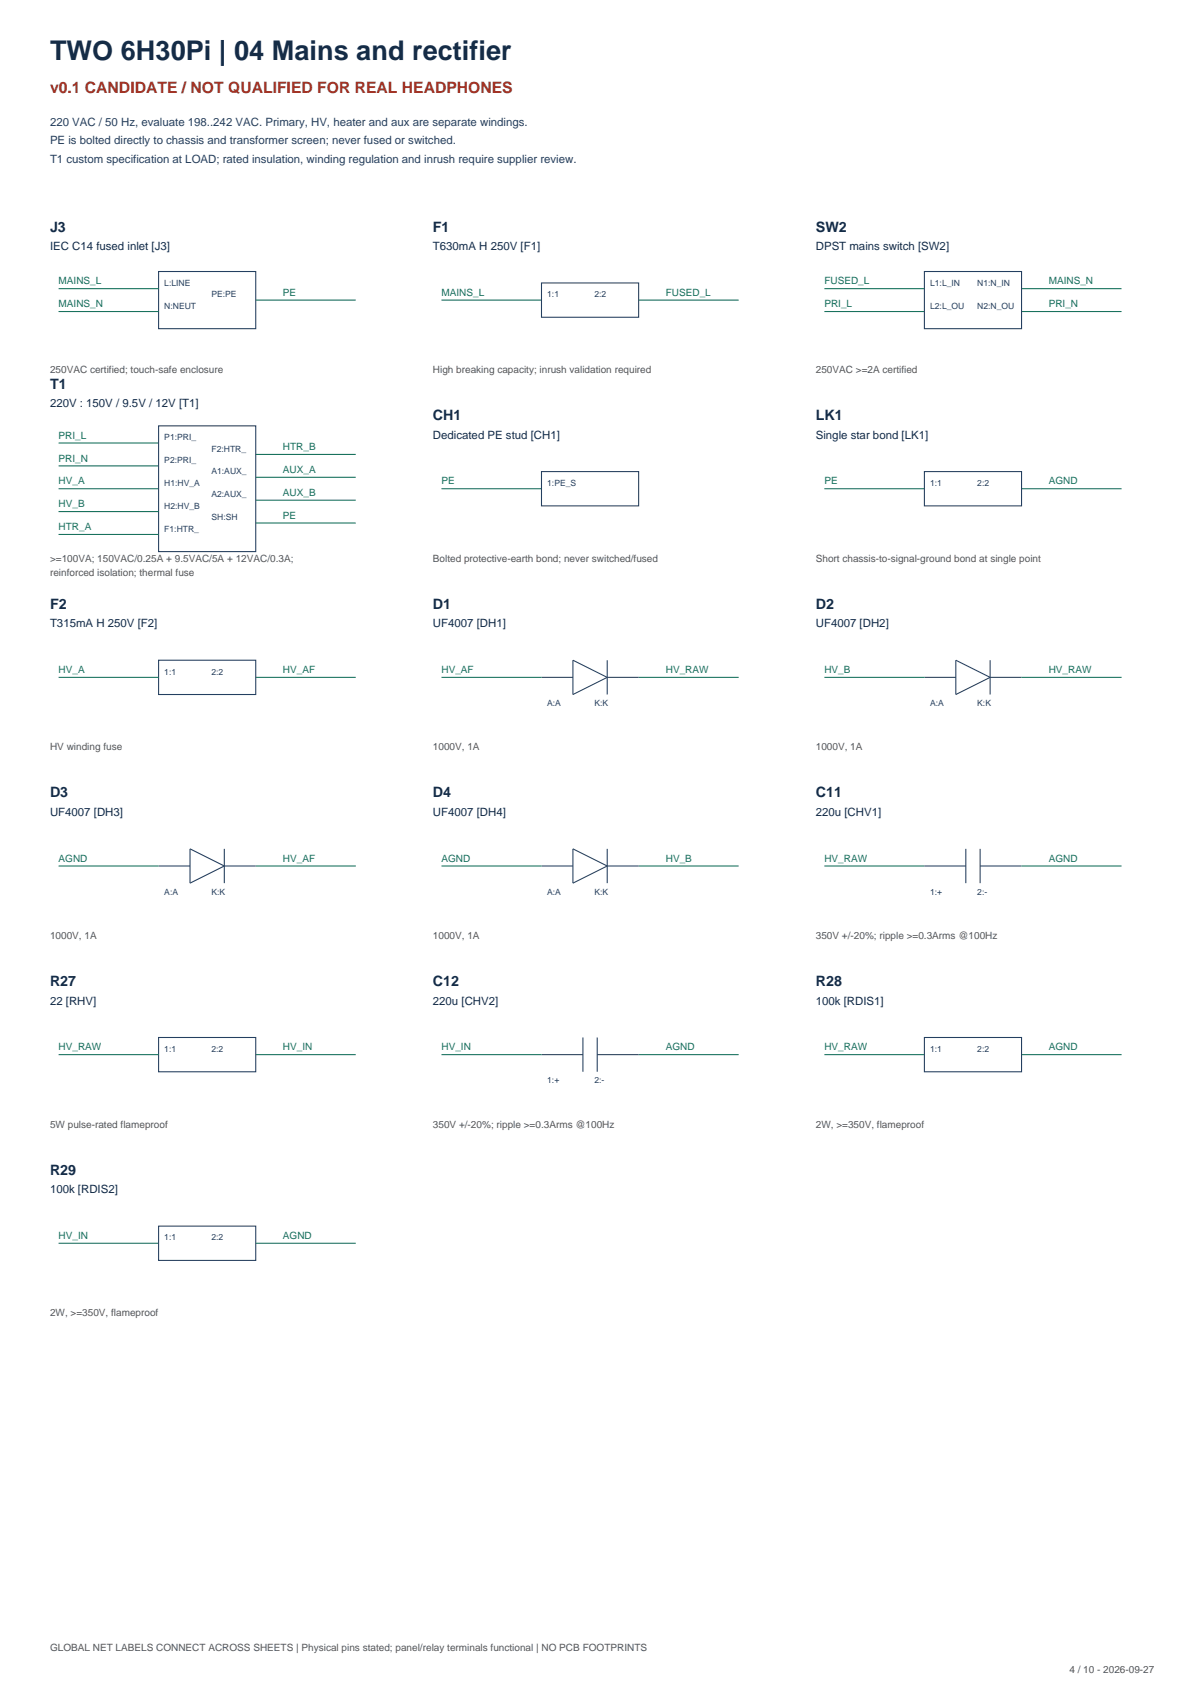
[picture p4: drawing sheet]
<svg xmlns="http://www.w3.org/2000/svg" width="297mm" height="420mm" viewBox="0 0 297 420" stroke-linecap="round" stroke-linejoin="round" font-family="sans-serif">
<defs><g id="words">
<text font-size="6.7" fill="#152c46" x="12.3" y="14.8">TWO 6H30Pi | 04 Mains and rectifier</text>
<text font-size="3.9" fill="#a03022" x="12.3" y="22.9">v0.1 CANDIDATE / NOT QUALIFIED FOR REAL HEADPHONES</text>
<g font-size="3.5" fill="#152c46">
<text x="12.3" y="57.1">J3</text>
<text x="106.9" y="57.1">F1</text>
<text x="201.4" y="57.1">SW2</text>
<text x="12.3" y="96">T1</text>
<text x="106.9" y="103.7">CH1</text>
<text x="201.4" y="103.7">LK1</text>
<text x="12.3" y="150.3">F2</text>
<text x="106.9" y="150.3">D1</text>
<text x="201.4" y="150.3">D2</text>
<text x="12.3" y="196.8">D3</text>
<text x="106.9" y="196.8">D4</text>
<text x="201.4" y="196.8">C11</text>
<text x="12.3" y="243.4">R27</text>
<text x="106.9" y="243.4">C12</text>
<text x="201.4" y="243.4">R28</text>
<text x="12.3" y="290">R29</text>
</g>
<g font-size="2.8" fill="#243f60">
<text x="12.3" y="31">220 VAC / 50 Hz, evaluate 198..242 VAC. Primary, HV, heater and aux are separate windings.</text>
<text x="12.3" y="35.6">PE is bolted directly to chassis and transformer screen; never fused or switched.</text>
<text x="12.3" y="40.2">T1 custom specification at LOAD; rated insulation, winding regulation and inrush require supplier review.</text>
</g>
<g font-size="2.8" fill="#152c46">
<text x="12.3" y="61.7">IEC C14 fused inlet [J3]</text>
<text x="106.9" y="61.7">T630mA H 250V [F1]</text>
<text x="201.4" y="61.7">DPST mains switch [SW2]</text>
<text x="12.3" y="100.5">220V : 150V / 9.5V / 12V [T1]</text>
<text x="106.9" y="108.3">Dedicated PE stud [CH1]</text>
<text x="201.4" y="108.3">Single star bond [LK1]</text>
<text x="12.3" y="154.9">T315mA H 250V [F2]</text>
<text x="106.9" y="154.9">UF4007 [DH1]</text>
<text x="201.4" y="154.9">UF4007 [DH2]</text>
<text x="12.3" y="201.4">UF4007 [DH3]</text>
<text x="106.9" y="201.4">UF4007 [DH4]</text>
<text x="201.4" y="201.4">220u [CHV1]</text>
<text x="12.3" y="248">22 [RHV]</text>
<text x="106.9" y="248">220u [CHV2]</text>
<text x="201.4" y="248">100k [RDIS1]</text>
<text x="12.3" y="294.6">100k [RDIS2]</text>
</g>
<g font-size="2.5" fill="#15705b">
<text x="14.5" y="70.2">MAINS_L</text>
<text x="203.6" y="70.2">FUSED_L</text>
<text x="258.9" y="70.2">MAINS_N</text>
<text x="14.5" y="75.8">MAINS_N</text>
<text x="69.8" y="73">PE</text>
<text x="109" y="73">MAINS_L</text>
<text x="164.4" y="73">FUSED_L</text>
<text x="203.6" y="75.8">PRI_L</text>
<text x="258.9" y="75.8">PRI_N</text>
<text x="14.5" y="108.3">PRI_L</text>
<text x="14.5" y="113.9">PRI_N</text>
<text x="69.8" y="111.1">HTR_B</text>
<text x="14.5" y="119.6">HV_A</text>
<text x="69.8" y="116.8">AUX_A</text>
<text x="109" y="119.6">PE</text>
<text x="203.6" y="119.6">PE</text>
<text x="258.9" y="119.6">AGND</text>
<text x="14.5" y="125.2">HV_B</text>
<text x="69.8" y="122.4">AUX_B</text>
<text x="14.5" y="130.9">HTR_A</text>
<text x="69.8" y="128.1">PE</text>
<text x="14.5" y="166.2">HV_A</text>
<text x="69.8" y="166.2">HV_AF</text>
<text x="109" y="166.2">HV_AF</text>
<text x="164.4" y="166.2">HV_RAW</text>
<text x="203.6" y="166.2">HV_B</text>
<text x="258.9" y="166.2">HV_RAW</text>
<text x="14.5" y="212.7">AGND</text>
<text x="69.8" y="212.7">HV_AF</text>
<text x="109" y="212.7">AGND</text>
<text x="164.4" y="212.7">HV_B</text>
<text x="203.6" y="212.7">HV_RAW</text>
<text x="258.9" y="212.7">AGND</text>
<text x="14.5" y="259.3">HV_RAW</text>
<text x="69.8" y="259.3">HV_IN</text>
<text x="109" y="259.3">HV_IN</text>
<text x="164.4" y="259.3">AGND</text>
<text x="203.6" y="259.3">HV_RAW</text>
<text x="258.9" y="259.3">AGND</text>
<text x="14.5" y="305.9">HV_IN</text>
<text x="69.8" y="305.9">AGND</text>
</g>
<g font-size="2.5" fill="#555">
<text x="12.3" y="92.1">250VAC certified; touch-safe enclosure</text>
<text x="106.9" y="92.1">High breaking capacity; inrush validation required</text>
<text x="201.4" y="92.1">250VAC &gt;=2A certified</text>
<text x="12.3" y="138.6">&gt;=100VA; 150VAC/0.25A + 9.5VAC/5A + 12VAC/0.3A;</text>
<text x="12.3" y="142.2">reinforced isolation; thermal fuse</text>
<text x="106.9" y="138.6">Bolted protective-earth bond; never switched/fused</text>
<text x="201.4" y="138.6">Short chassis-to-signal-ground bond at single point</text>
<text x="12.3" y="185.2">HV winding fuse</text>
<text x="106.9" y="185.2">1000V, 1A</text>
<text x="201.4" y="185.2">1000V, 1A</text>
<text x="12.3" y="231.8">1000V, 1A</text>
<text x="106.9" y="231.8">1000V, 1A</text>
<text x="201.4" y="231.8">350V +/-20%; ripple &gt;=0.3Arms @100Hz</text>
<text x="12.3" y="278.3">5W pulse-rated flameproof</text>
<text x="106.9" y="278.3">350V +/-20%; ripple &gt;=0.3Arms @100Hz</text>
<text x="201.4" y="278.3">2W, &gt;=350V, flameproof</text>
<text x="12.3" y="324.9">2W, &gt;=350V, flameproof</text>
<text x="12.3" y="407.5">GLOBAL NET LABELS CONNECT ACROSS SHEETS | Physical pins stated; panel/relay terminals functional | NO PCB FOOTPRINTS</text>
<text x="264" y="413.1">4 / 10 - 2026-09-27</text>
</g>
<g font-size="2.1" fill="#243f60">
<text x="40.6" y="70.6">L:LINE</text>
<text x="229.7" y="70.6">L1:L_IN</text>
<text x="241.3" y="70.6">N1:N_IN</text>
<text x="40.6" y="76.2">N:NEUT</text>
<text x="52.2" y="73.4">PE:PE</text>
<text x="135.1" y="73.4">1:1</text>
<text x="146.8" y="73.4">2:2</text>
<text x="229.7" y="76.2">L2:L_OU</text>
<text x="241.3" y="76.2">N2:N_OU</text>
<text x="40.6" y="108.7">P1:PRI_</text>
<text x="52.2" y="111.5">F2:HTR_</text>
<text x="40.6" y="114.3">P2:PRI_</text>
<text x="40.6" y="119.9">H1:HV_A</text>
<text x="52.2" y="117.1">A1:AUX_</text>
<text x="135.1" y="119.9">1:PE_S</text>
<text x="229.7" y="119.9">1:1</text>
<text x="241.3" y="119.9">2:2</text>
<text x="40.6" y="125.6">H2:HV_B</text>
<text x="52.2" y="122.8">A2:AUX_</text>
<text x="40.6" y="131.2">F1:HTR_</text>
<text x="52.2" y="128.4">SH:SH</text>
<text x="40.6" y="166.5">1:1</text>
<text x="52.2" y="166.5">2:2</text>
<text x="135.1" y="174.3">A:A</text>
<text x="146.8" y="174.3">K:K</text>
<text x="229.7" y="174.3">A:A</text>
<text x="241.3" y="174.3">K:K</text>
<text x="40.6" y="220.8">A:A</text>
<text x="52.2" y="220.8">K:K</text>
<text x="135.1" y="220.8">A:A</text>
<text x="146.8" y="220.8">K:K</text>
<text x="229.7" y="220.8">1:+</text>
<text x="241.3" y="220.8">2:-</text>
<text x="40.6" y="259.6">1:1</text>
<text x="52.2" y="259.6">2:2</text>
<text x="229.7" y="259.6">1:1</text>
<text x="241.3" y="259.6">2:2</text>
<text x="135.1" y="267.4">1:+</text>
<text x="146.8" y="267.4">2:-</text>
<text x="40.6" y="306.2">1:1</text>
<text x="52.2" y="306.2">2:2</text>
</g>
</g></defs>
<g fill="none" stroke="#243f60" stroke-width=".26">
<path d="M39.2 67h23.9v14.1h-23.9zM133.7 69.9h24v8.4h-24zM228.2 67h24v14.1h-24zM39.2 105.1h23.9v31.1h-23.9zM133.7 116.4h24v8.5h-24zM228.2 116.4h24v8.5h-24zM39.2 163h23.9v8.4h-23.9zM133.7 167.2h7.8M141.5 163l8.4 4.2-8.4 4.2zM149.9 167.2h7.8M149.9 163v8.4M228.2 167.2h7.8"/>
<path d="M236 163l8.5 4.2-8.5 4.2zM244.5 167.2h7.7M244.5 163v8.4M39.2 213.8h7.7M46.9 209.5l8.5 4.3-8.5 4.2zM55.4 213.8h7.7M55.4 209.5v8.5M133.7 213.8h7.8M141.5 209.5l8.4 4.3-8.4 4.2zM149.9 209.5v8.5M149.9 213.8h7.8M228.2 213.8h10.3"/>
<path d="M238.5 209.5v8.5M242 213.8h10.2M242 209.5v8.5M39.2 256.1h23.9v8.5h-23.9zM143.9 256.1v8.5M147.5 256.1v8.5M228.2 256.1h24v8.5h-24zM133.7 260.4h10.2M147.5 260.4h10.2M39.2 302.7h23.9v8.4h-23.9z"/>
</g>
<g fill="none" stroke="#15705b" stroke-width=".26">
<path d="M14.5 71.3h24.7M14.5 76.9h24.7M63.1 74.1h24.7M109 74.1h24.7M157.7 74.1h24.7M203.6 71.3h24.6M203.6 76.9h24.6M252.2 71.3h24.7M252.2 76.9h24.7M14.5 109.4h24.7M14.5 115h24.7M63.1 112.2h24.7"/>
<path d="M63.1 117.8h24.7M14.5 120.6h24.7M14.5 126.3h24.7M14.5 131.9h24.7M63.1 123.5h24.7M63.1 129.1h24.7M109 120.6h24.7M203.6 120.6h24.6M252.2 120.6h24.7M14.5 167.2h24.7M63.1 167.2h24.7M109 167.2h24.7"/>
<path d="M157.7 167.2h24.7M203.6 167.2h24.6M252.2 167.2h24.7M14.5 213.8h24.7M63.1 213.8h24.7M109 213.8h24.7M157.7 213.8h24.7M203.6 213.8h24.6M252.2 213.8h24.7M14.5 260.4h24.7M63.1 260.4h24.7M109 260.4h24.7"/>
<path d="M157.7 260.4h24.7M203.6 260.4h24.6M252.2 260.4h24.7M14.5 306.9h24.7M63.1 306.9h24.7"/>
</g>
<use href="#words"/>
</svg>
